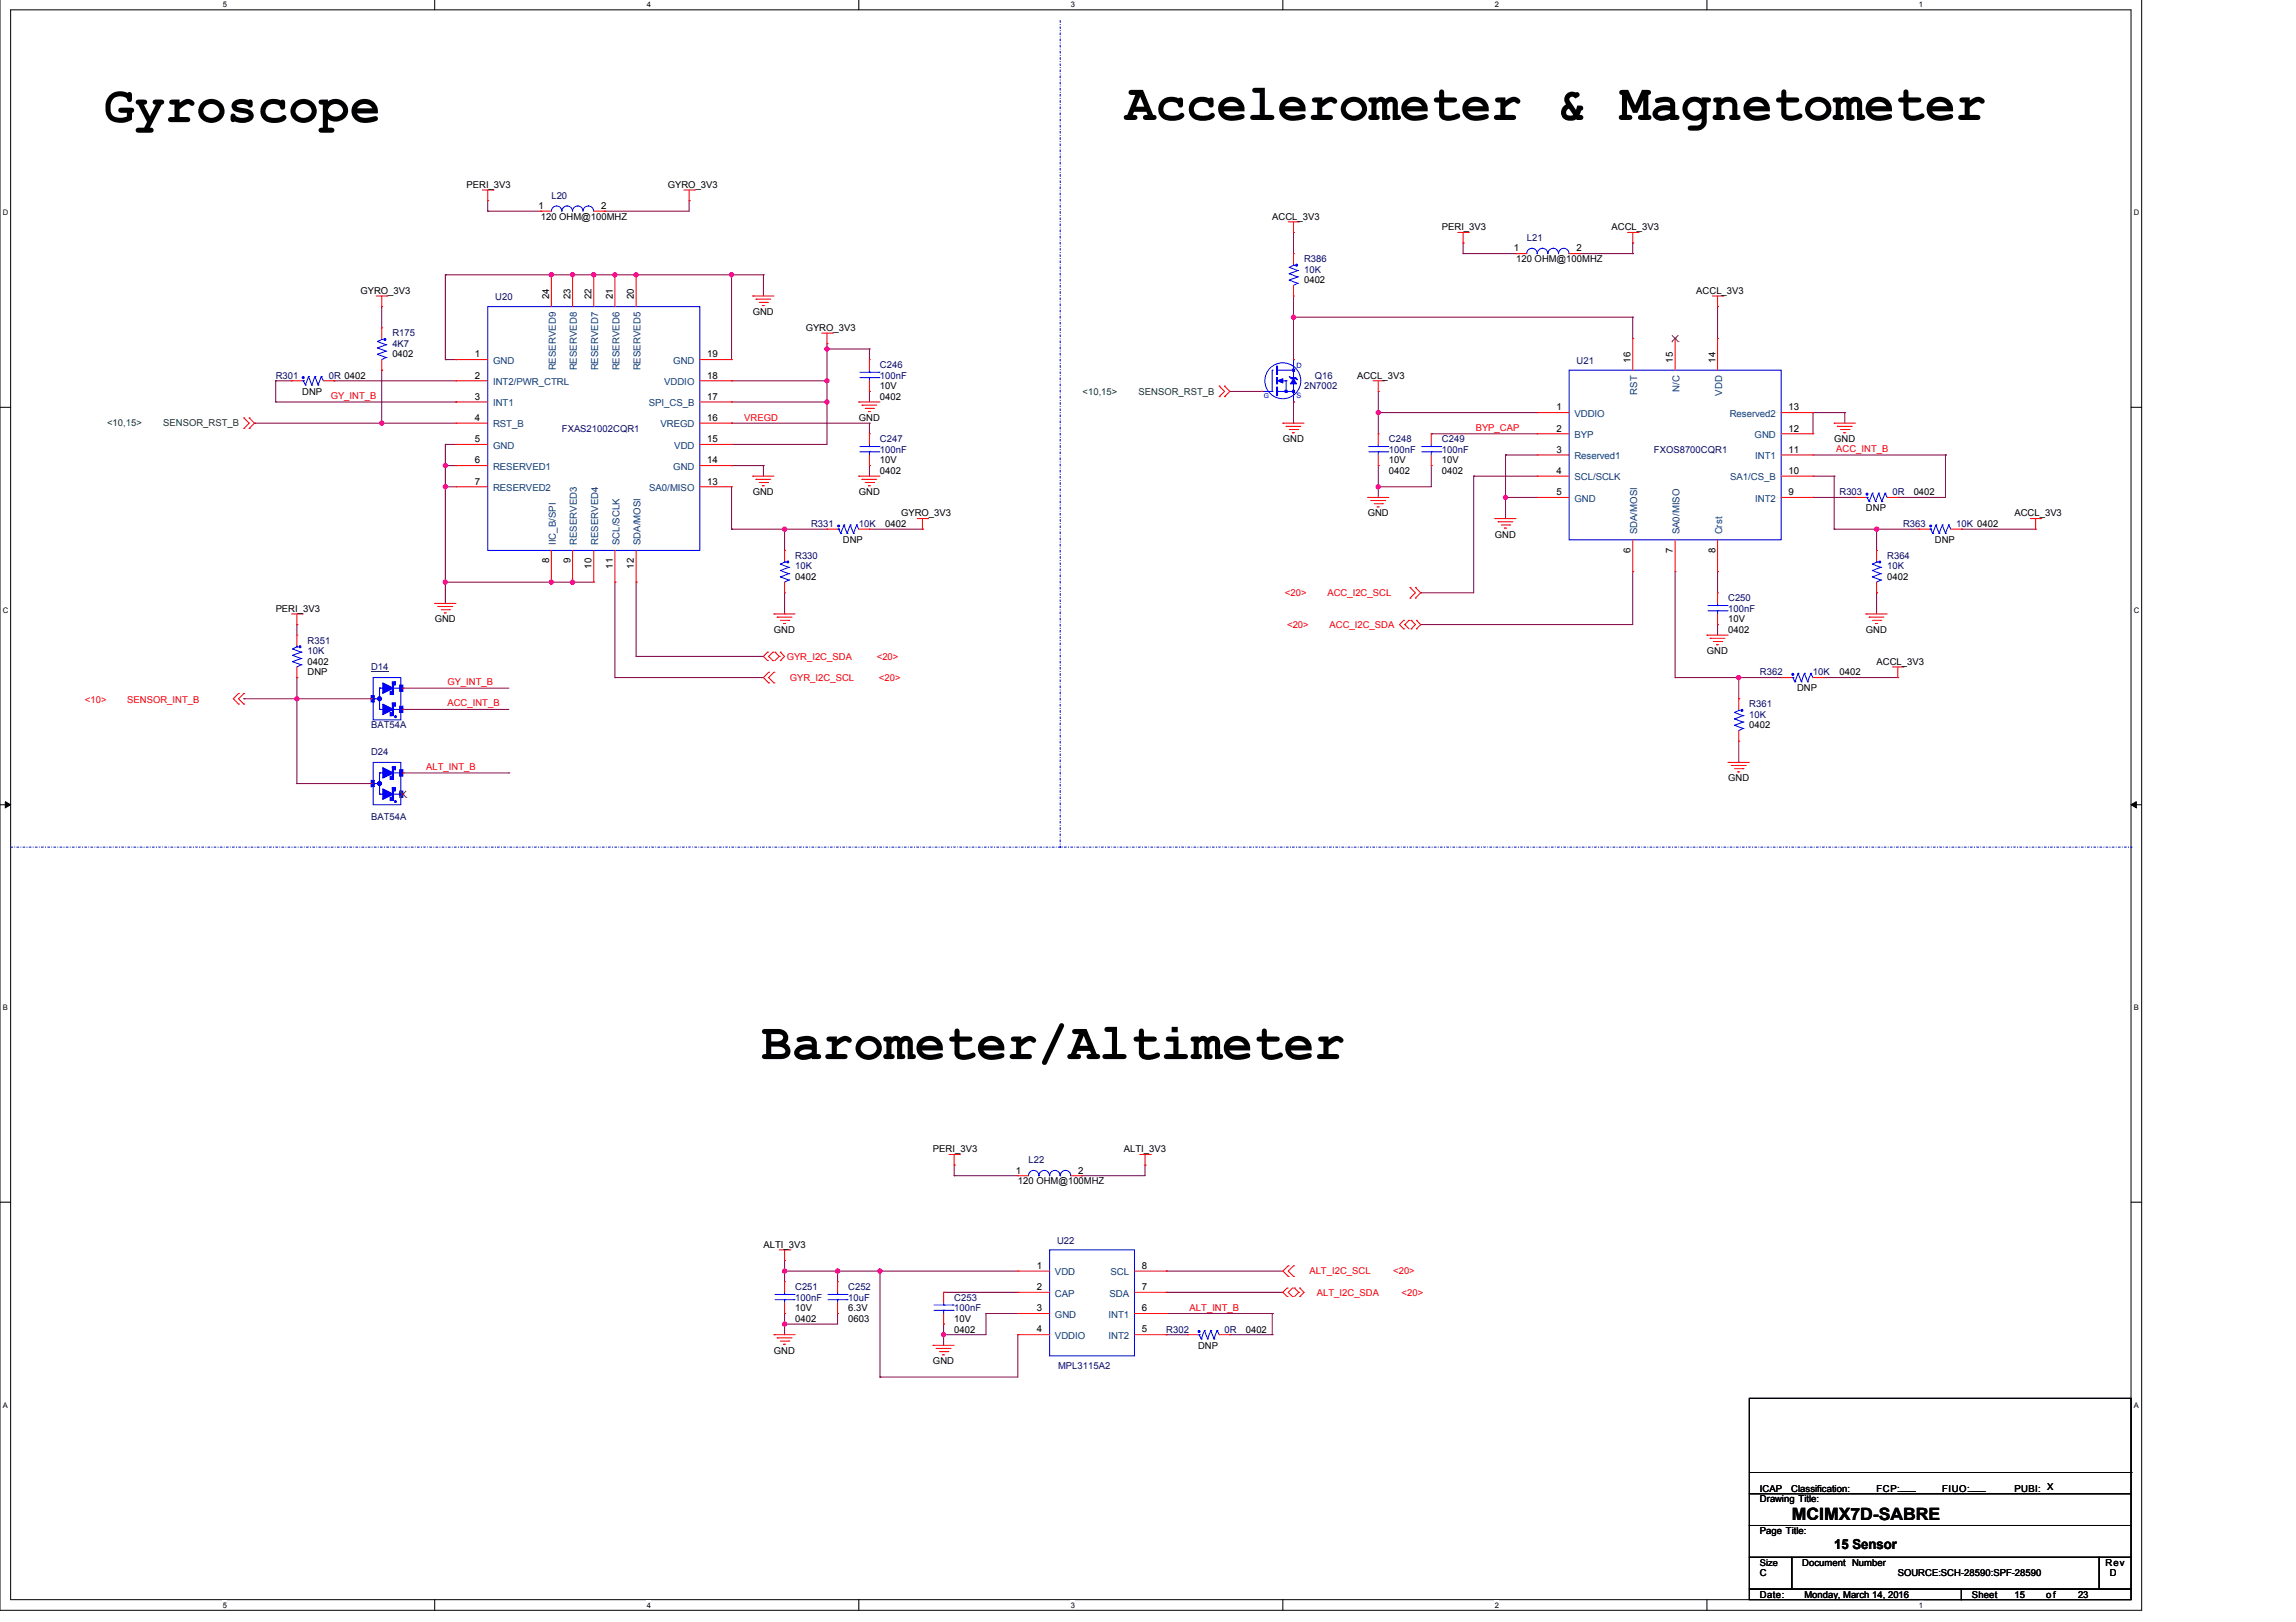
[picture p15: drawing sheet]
<svg xmlns="http://www.w3.org/2000/svg" width="297mm" height="210mm" viewBox="0 0 297 210" stroke-linecap="round" stroke-linejoin="round" font-family="sans-serif">
<defs><g id="words">
<g font-size="6.6">
<text x="13.4" y="15.8">Gyroscope</text>
<text x="145.5" y="15.5">Accelerometer &amp; Magnetometer</text>
<text x="98.5" y="137.1">Barometer/Altimeter</text>
</g>
<text font-size="2.2" x="231.8" y="196.7">MCIMX7D-SABRE</text>
<text font-size="1.8" x="237.3" y="200.4">15 Sensor</text>
<g font-size="1.2">
<text x="60.4" y="24.3">PERI_3V3</text>
<text x="69.7" y="27">1</text>
<text x="70" y="28.4">120 OHM@100MHZ</text>
<text x="77.8" y="27">2</text>
<text x="86.4" y="24.3">GYRO_3V3</text>
<text x="164.6" y="28.4">ACCL_3V3</text>
<text x="186.5" y="29.8">PERI_3V3</text>
<text x="208.5" y="29.8">ACCL_3V3</text>
<text x="195.9" y="32.5">1</text>
<text x="196.1" y="33.9">120 OHM@100MHZ</text>
<text x="204" y="32.5">2</text>
<text x="46.6" y="38">GYRO_3V3</text>
<text x="71" y="38.7" transform="rotate(-90 71 38.7)">24</text>
<text x="73.8" y="38.7" transform="rotate(-90 73.8 38.7)">23</text>
<text x="76.5" y="38.7" transform="rotate(-90 76.5 38.7)">22</text>
<text x="79.3" y="38.7" transform="rotate(-90 79.3 38.7)">21</text>
<text x="82" y="38.7" transform="rotate(-90 82 38.7)">20</text>
<text x="97.4" y="40.8">GND</text>
<text x="168.7" y="36.7">0402</text>
<text x="219.5" y="38">ACCL_3V3</text>
<text x="50.8" y="46.3">0402</text>
<text x="61.4" y="46.3">1</text>
<text x="91.5" y="46.3">19</text>
<text x="104.2" y="42.8">GYRO_3V3</text>
<text x="210.9" y="46.9" transform="rotate(-90 210.9 46.9)">16</text>
<text x="216.4" y="46.9" transform="rotate(-90 216.4 46.9)">15</text>
<text x="221.9" y="46.9" transform="rotate(-90 221.9 46.9)">14</text>
<text x="39.1" y="51.1">DNP</text>
<text x="61.4" y="49">2</text>
<text x="61.4" y="51.7">3</text>
<text x="91.5" y="51.7">17</text>
<text x="91.5" y="49">18</text>
<text x="113.8" y="51.8">0402</text>
<text x="113.8" y="50.4">10V</text>
<text x="175.6" y="49">ACCL_3V3</text>
<text x="201.3" y="53.1">1</text>
<text x="231.4" y="53.1">13</text>
<text x="61.4" y="54.5">4</text>
<text x="61.4" y="57.2">5</text>
<text x="61.4" y="60">6</text>
<text x="91.5" y="60">14</text>
<text x="91.5" y="57.2">15</text>
<text x="91.5" y="54.5">16</text>
<text x="111.1" y="54.5">GND</text>
<text x="113.8" y="60">10V</text>
<text x="166" y="57.2">GND</text>
<text x="179.7" y="60">10V</text>
<text x="186.5" y="60">10V</text>
<text x="201.3" y="55.9">2</text>
<text x="201.3" y="58.6">3</text>
<text x="231.4" y="58.6">11</text>
<text x="231.4" y="55.9">12</text>
<text x="237.3" y="57.2">GND</text>
<text x="61.4" y="62.7">7</text>
<text x="91.5" y="62.7">13</text>
<text x="97.4" y="64.1">GND</text>
<text x="111.1" y="64.1">GND</text>
<text x="113.8" y="61.4">0402</text>
<text x="179.7" y="61.4">0402</text>
<text x="186.5" y="61.4">0402</text>
<text x="201.3" y="61.3">4</text>
<text x="201.3" y="64.1">5</text>
<text x="231.4" y="64.1">9</text>
<text x="231.4" y="61.3">10</text>
<text x="247.6" y="64.1">0402</text>
<text x="109.1" y="70.3">DNP</text>
<text x="114.5" y="68.2">0402</text>
<text x="116.6" y="66.8">GYRO_3V3</text>
<text x="176.9" y="66.8">GND</text>
<text x="193.4" y="69.6">GND</text>
<text x="210.9" y="71.5" transform="rotate(-90 210.9 71.5)">6</text>
<text x="216.4" y="71.5" transform="rotate(-90 216.4 71.5)">7</text>
<text x="221.9" y="71.5" transform="rotate(-90 221.9 71.5)">8</text>
<text x="241.4" y="66.1">DNP</text>
<text x="250.3" y="70.3">DNP</text>
<text x="260.6" y="66.8">ACCL_3V3</text>
<text x="71" y="72.9" transform="rotate(-90 71 72.9)">8</text>
<text x="73.8" y="72.9" transform="rotate(-90 73.8 72.9)">9</text>
<text x="76.5" y="73.6" transform="rotate(-90 76.5 73.6)">10</text>
<text x="79.3" y="73.6" transform="rotate(-90 79.3 73.6)">11</text>
<text x="82" y="73.6" transform="rotate(-90 82 73.6)">12</text>
<text x="102.9" y="75.1">0402</text>
<text x="244.1" y="75.1">0402</text>
<text x="35.7" y="79.2">PERI_3V3</text>
<text x="56.2" y="80.6">GND</text>
<text x="100.1" y="81.9">GND</text>
<text x="223.6" y="81.9">0402</text>
<text x="223.6" y="80.6">10V</text>
<text x="241.4" y="81.9">GND</text>
<text x="39.8" y="87.4">DNP</text>
<text x="39.8" y="86">0402</text>
<text x="220.8" y="84.7">GND</text>
<text x="232.5" y="89.5">DNP</text>
<text x="238" y="87.4">0402</text>
<text x="242.8" y="86">ACCL_3V3</text>
<text x="226.3" y="94.3">0402</text>
<text x="223.6" y="101.1">GND</text>
<text x="120.7" y="149.1">PERI_3V3</text>
<text x="145.4" y="149.1">ALTI_3V3</text>
<text x="131.4" y="151.9">1</text>
<text x="131.7" y="153.3">120 OHM@100MHZ</text>
<text x="139.5" y="151.9">2</text>
<text x="98.8" y="161.5">ALTI_3V3</text>
<text x="134.1" y="164.2">1</text>
<text x="134.1" y="167">2</text>
<text x="147.7" y="167">7</text>
<text x="147.7" y="164.2">8</text>
<text x="102.9" y="171.1">0402</text>
<text x="102.9" y="169.7">10V</text>
<text x="109.7" y="171.1">0603</text>
<text x="109.7" y="169.7">6.3V</text>
<text x="123.4" y="172.4">0402</text>
<text x="123.4" y="171.1">10V</text>
<text x="134.1" y="169.7">3</text>
<text x="134.1" y="172.4">4</text>
<text x="147.7" y="172.4">5</text>
<text x="147.7" y="169.7">6</text>
<text x="161.2" y="172.4">0402</text>
<text x="100.1" y="175.2">GND</text>
<text x="120.7" y="176.6">GND</text>
<text x="155" y="174.5">DNP</text>
<text x="227.7" y="194.4">Drawing Title:</text>
<text x="227.7" y="193">ICAP</text>
<text x="231.7" y="193">Classification:</text>
<text x="242.8" y="193">FCP:___</text>
<text x="251.3" y="193">FIUO:___</text>
<text x="260.6" y="193">PUBI: X</text>
<text x="227.7" y="202.6">Size</text>
<text x="227.7" y="198.5">Page Title:</text>
<text x="227.7" y="204">C</text>
<text x="233.2" y="202.6">Document Number</text>
<text x="245.5" y="204">SOURCE:SCH-28590:SPF-28590</text>
<text x="272.4" y="202.6">Rev</text>
<text x="273" y="204">D</text>
<text x="227.7" y="206.7">Date:</text>
<text x="233.4" y="206.7">Monday, March 14, 2016</text>
<text x="255.1" y="206.7">Sheet</text>
<text x="260.6" y="206.7">15</text>
<text x="264.7" y="206.7">of</text>
<text x="268.8" y="206.7">23</text>
</g>
<g font-size="1.2" fill="#000080">
<text x="71.3" y="25.7">L20</text>
<text x="168.7" y="33.9">R386</text>
<text x="168.7" y="35.3">10K</text>
<text x="197.5" y="31.2">L21</text>
<text x="64.1" y="38.9">U20</text>
<text x="50.8" y="43.5">R175</text>
<text x="50.8" y="44.9">4K7</text>
<text x="113.8" y="47.6">C246</text>
<text x="204" y="47.1">U21</text>
<text x="35.7" y="49">R301</text>
<text x="42.5" y="49">0R 0402</text>
<text x="113.8" y="49">100nF</text>
<text x="168.7" y="50.4">2N7002</text>
<text x="170.1" y="49">Q16</text>
<text x="72.7" y="55.9">FXAS21002CQR1</text>
<text x="113.8" y="57.2">C247</text>
<text x="113.8" y="58.6">100nF</text>
<text x="179.7" y="57.2">C248</text>
<text x="179.7" y="58.6">100nF</text>
<text x="186.5" y="57.2">C249</text>
<text x="186.5" y="58.6">100nF</text>
<text x="214" y="58.6">FXOS8700CQR1</text>
<text x="238" y="64.1">R303</text>
<text x="244.8" y="64.1">0R</text>
<text x="104.9" y="68.2">R331</text>
<text x="111.1" y="68.2">10K</text>
<text x="246.2" y="68.2">R363</text>
<text x="253.1" y="68.2">10K 0402</text>
<text x="102.9" y="72.3">R330</text>
<text x="102.9" y="73.7">10K</text>
<text x="223.6" y="77.8">C250</text>
<text x="244.1" y="72.3">R364</text>
<text x="244.1" y="73.7">10K</text>
<text x="39.8" y="83.3">R351</text>
<text x="223.6" y="79.2">100nF</text>
<text x="39.8" y="84.7">10K</text>
<text x="48" y="86.7">D14</text>
<text x="227.7" y="87.4">R362</text>
<text x="234.5" y="87.4">10K</text>
<text x="48" y="94.3">BAT54A</text>
<text x="226.3" y="91.5">R361</text>
<text x="226.3" y="92.9">10K</text>
<text x="48" y="97.7">D24</text>
<text x="48" y="106.1">BAT54A</text>
<text x="133.1" y="150.5">L22</text>
<text x="136.8" y="160.9">U22</text>
<text x="102.9" y="167">C251</text>
<text x="109.7" y="167">C252</text>
<text x="102.9" y="168.3">100nF</text>
<text x="109.7" y="168.3">10uF</text>
<text x="123.4" y="168.3">C253</text>
<text x="123.4" y="169.7">100nF</text>
<text x="150.9" y="172.4">R302</text>
<text x="158.4" y="172.4">0R</text>
<text x="136.9" y="177.1">MPL3115A2</text>
</g>
<g font-size="1.2" fill="#004080">
<text x="63.8" y="47.1">GND</text>
<text x="71.9" y="47.9" transform="rotate(-90 71.9 47.9)">RESERVED9</text>
<text x="74.6" y="47.9" transform="rotate(-90 74.6 47.9)">RESERVED8</text>
<text x="77.4" y="47.9" transform="rotate(-90 77.4 47.9)">RESERVED7</text>
<text x="80.1" y="47.9" transform="rotate(-90 80.1 47.9)">RESERVED6</text>
<text x="82.9" y="47.9" transform="rotate(-90 82.9 47.9)">RESERVED5</text>
<text x="87.1" y="47.1">GND</text>
<text x="63.8" y="49.8">INT2/PWR_CTRL</text>
<text x="63.8" y="52.6">INT1</text>
<text x="83.9" y="52.6">SPI_CS_B</text>
<text x="85.9" y="49.8">VDDIO</text>
<text x="203.7" y="54">VDDIO</text>
<text x="211.8" y="51.1" transform="rotate(-90 211.8 51.1)">RST</text>
<text x="217.3" y="50.7" transform="rotate(-90 217.3 50.7)">N/C</text>
<text x="222.8" y="51.2" transform="rotate(-90 222.8 51.2)">VDD</text>
<text x="223.8" y="54">Reserved2</text>
<text x="63.8" y="55.3">RST_B</text>
<text x="63.8" y="58.1">GND</text>
<text x="85.4" y="55.3">VREGD</text>
<text x="87.2" y="58.1">VDD</text>
<text x="203.7" y="56.7">BYP</text>
<text x="203.7" y="59.4">Reserved1</text>
<text x="227" y="56.7">GND</text>
<text x="227.1" y="59.4">INT1</text>
<text x="63.8" y="60.8">RESERVED1</text>
<text x="63.8" y="63.6">RESERVED2</text>
<text x="84" y="63.6">SA0/MISO</text>
<text x="87.1" y="60.8">GND</text>
<text x="203.7" y="62.2">SCL/SCLK</text>
<text x="203.7" y="64.9">GND</text>
<text x="223.8" y="62.2">SA1/CS_B</text>
<text x="227.1" y="64.9">INT2</text>
<text x="71.9" y="70.5" transform="rotate(-90 71.9 70.5)">IIC_B/SPI</text>
<text x="74.6" y="70.5" transform="rotate(-90 74.6 70.5)">RESERVED3</text>
<text x="77.4" y="70.5" transform="rotate(-90 77.4 70.5)">RESERVED4</text>
<text x="80.1" y="70.5" transform="rotate(-90 80.1 70.5)">SCL/SCLK</text>
<text x="82.9" y="70.5" transform="rotate(-90 82.9 70.5)">SDA/MOSI</text>
<text x="211.8" y="69.2" transform="rotate(-90 211.8 69.2)">SDA/MOSI</text>
<text x="217.3" y="69.2" transform="rotate(-90 217.3 69.2)">SA0/MISO</text>
<text x="222.8" y="69.2" transform="rotate(-90 222.8 69.2)">Crst</text>
<text x="136.5" y="165.1">VDD</text>
<text x="136.5" y="167.8">CAP</text>
<text x="143.5" y="167.8">SDA</text>
<text x="143.7" y="165.1">SCL</text>
<text x="136.5" y="170.5">GND</text>
<text x="136.5" y="173.3">VDDIO</text>
<text x="143.4" y="173.3">INT2</text>
<text x="143.4" y="170.5">INT1</text>
</g>
<g font-size="1.2" fill="#f00">
<text x="42.8" y="51.6">GY_INT_B</text>
<text x="96.3" y="54.5">VREGD</text>
<text x="190.9" y="55.8">BYP_CAP</text>
<text x="237.6" y="58.5">ACC_INT_B</text>
<text x="166.2" y="77.1">&lt;20&gt;</text>
<text x="171.7" y="77.1">ACC_I2C_SCL</text>
<text x="166.5" y="81.2">&lt;20&gt;</text>
<text x="172" y="81.2">ACC_I2C_SDA</text>
<text x="57.9" y="88.7">GY_INT_B</text>
<text x="101.8" y="85.4">GYR_I2C_SDA</text>
<text x="102.2" y="88.1">GYR_I2C_SCL</text>
<text x="113.4" y="85.4">&lt;20&gt;</text>
<text x="113.7" y="88.1">&lt;20&gt;</text>
<text x="11" y="91">&lt;10&gt;</text>
<text x="16.5" y="91">SENSOR_INT_B</text>
<text x="57.9" y="91.4">ACC_INT_B</text>
<text x="55.1" y="99.6">ALT_INT_B</text>
<text x="169.4" y="164.9">ALT_I2C_SCL</text>
<text x="170.4" y="167.7">ALT_I2C_SDA</text>
<text x="180.2" y="164.9">&lt;20&gt;</text>
<text x="181.3" y="167.7">&lt;20&gt;</text>
<text x="153.9" y="169.6">ALT_INT_B</text>
</g>
<g font-size="1.2" fill="#008000">
<text x="140" y="51.1">&lt;10,15&gt;</text>
<text x="147.3" y="51.1">SENSOR_RST_B</text>
<text x="13.9" y="55.2">&lt;10,15&gt;</text>
<text x="21.1" y="55.2">SENSOR_RST_B</text>
</g>
<g font-size="1">
<text x="28.8" y=".9">5</text>
<text x="83.7" y=".9">4</text>
<text x="138.5" y=".9">3</text>
<text x="193.4" y=".9">2</text>
<text x="248.3" y=".9">1</text>
<text x=".3" y="27.9">D</text>
<text x="276" y="27.9">D</text>
<text x=".3" y="79.3">C</text>
<text x="276" y="79.3">C</text>
<text x=".3" y="130.8">B</text>
<text x="276" y="130.8">B</text>
<text x=".3" y="182.2">A</text>
<text x="276" y="182.2">A</text>
<text x="28.8" y="208">5</text>
<text x="83.7" y="208">4</text>
<text x="138.5" y="208">3</text>
<text x="193.4" y="208">2</text>
<text x="248.3" y="208">1</text>
</g>
<text font-size="1" fill="#00f" x="167.7" y="51.5">S</text>
<g font-size=".9" fill="#00f">
<text x="167.7" y="47.7">D</text>
<text x="163.5" y="51.6">G</text>
</g>
</g></defs>
<path d="M0 -.1v208.5h277.1v-208.5M1.4 1.3h274.3v205.7h-274.3z" fill="none" stroke="#000" stroke-width=".13"/>
<g fill="#fff">
<path d="M28.8 0h.5v1.1h-.5z"/>
<path d="M28.8 207.2h.5v1h-.5z"/>
</g>
<path d="M56.2 -.1v1.4M56.2 207v1.4" fill="none" stroke="#000" stroke-width=".13"/>
<g fill="#fff">
<path d="M83.7 0h.5v1.1h-.5z"/>
<path d="M83.7 207.2h.5v1h-.5z"/>
</g>
<path d="M111.1 -.1v1.4M111.1 207v1.4" fill="none" stroke="#000" stroke-width=".13"/>
<g fill="#fff">
<path d="M138.5 0h.6v1.1h-.6z"/>
<path d="M138.5 207.2h.6v1h-.6z"/>
</g>
<path d="M166 -.1v1.4M166 207v1.4" fill="none" stroke="#000" stroke-width=".13"/>
<g fill="#fff">
<path d="M193.4 0h.5v1.1h-.5z"/>
<path d="M193.4 207.2h.5v1h-.5z"/>
</g>
<path d="M220.8 -.1v1.4M220.8 207v1.4" fill="none" stroke="#000" stroke-width=".13"/>
<g fill="#fff">
<path d="M248.3 0h.5v1.1h-.5z"/>
<path d="M248.3 207.2h.5v1h-.5z"/>
<path d="M.3 27h.7v1.1h-.7z"/>
<path d="M276 27h.7v1.1h-.7z"/>
<path d="M.3 78.4h.7v1.1h-.7z"/>
<path d="M276 78.4h.7v1.1h-.7z"/>
</g>
<path d="M0 52.7h1.4M275.7 52.7h1.4" fill="none" stroke="#000" stroke-width=".13"/>
<g fill="#fff">
<path d="M.3 129.9h.7v1.1h-.7z"/>
<path d="M276 129.9h.7v1.1h-.7z"/>
</g>
<path d="M0 104.1h1.4M275.7 104.1h1.4" fill="none" stroke="#000" stroke-width=".13"/>
<path d="M.7 103.7l.7 .4-.7 .4zM275.7 104.1l.7-.4v.8z" fill="#000" stroke="#000" stroke-width=".13"/>
<g fill="#fff">
<path d="M.3 181.3h.7v1.1h-.7z"/>
<path d="M276 181.3h.7v1.1h-.7z"/>
</g>
<path d="M0 155.6h1.4M275.7 155.6h1.4M226.3 193.3h49.4v4.1h-49.4zM226.3 197.4h49.4v4.1h-49.4zM226.3 181h49.4v12.3h-49.4zM226.3 190.6h49.4M275.7 190.6h.1M226.3 201.5h5.5v4.1h-5.5zM226.3 205.6h27.4v1.4h-27.4zM231.8 201.5h39.8v4.1h-39.8zM253.7 205.6h22v1.4h-22zM271.6 201.5h4.1v4.1h-4.1z" fill="none" stroke="#000" stroke-width=".13"/>
<path d="M137.2 2.6v107M1.4 109.6h274.3M137.2 109.6h.1M275.7 109.6h.1" fill="none" stroke="#00f" stroke-width=".13" stroke-dasharray=".3 .3 0 .3"/>
<g fill="none" stroke="#800040" stroke-width=".13">
<path d="M49.4 39.7h.1M49.4 39.7v2.7M57.6 35.6h.1M57.6 35.6h41.2M57.6 35.6v10.9M63.1 26h.1M63.1 27.3h.1M63.1 26v1.3M63.1 27.3h6.9M71.3 35.6h.1M74.1 35.6h.1M76.8 35.6h.1"/>
<path d="M78.2 27.3h.1M79.6 35.6h.1M82.3 35.6h.1M89.2 26h.1M89.2 26v1.3h-11M94.6 35.6h.1M94.6 35.6v10.9M98.8 35.6h.1M98.8 35.6v2.7M167.3 30.1h.1M167.3 30.1v2.7M167.3 38.3v8.2"/>
<path d="M189.3 32.8h.1M189.3 31.4h.1M189.3 32.8h6.8M189.3 31.4v1.4M204.4 32.8h6.8M211.2 31.4h.1M211.2 32.8h.1M211.2 31.4v1.4M222.2 39.7h.1M222.2 39.7v4.1M32.9 54.8h.1M32.9 54.8h26.1"/>
<path d="M35.7 49.3h.1M35.7 52h.1M35.7 49.3h2M35.7 52h23.3M35.7 49.3v2.7M43.2 49.3h.1M43.2 49.3h15.8M49.4 47.9h.1M49.4 54.8h.1M49.4 47.9v6.9M57.6 46.5h.1M57.6 57.5h.1"/>
<path d="M57.6 57.5v20.6M57.6 57.5h1.4M57.6 46.5h1.4M59 52h.1M94.6 49.3h.1M94.6 57.5h.1M94.6 54.8h.1M94.6 52h.1M94.6 54.8h17.9M94.6 49.3h12.4M94.6 52h12.4M107 45.2h.1"/>
<path d="M107 49.3h.1M107 52h.1M107 44.5h.1M107 44.5v13h-12.4M107 45.2h5.5M112.5 54.8h.1M112.5 50.7h.1M112.5 45.2h.1M112.5 45.2v1.3M112.5 50.7v1.3M112.5 54.8v1.3M159.1 50.7h4.1"/>
<path d="M163.2 50.7h.1M167.3 41h.1M167.3 54.8h.1M167.3 52v2.8M167.3 41h43.9M178.3 53.4h.1M178.3 50.7h.1M178.3 50.7v5.4M178.3 53.4h20.6M185.2 56.1h.1M185.2 56.1h13.7M194.8 58.9h.1"/>
<path d="M194.8 58.9h4.1M194.8 58.9v8.2M211.2 41h.1M211.2 43.8h.1M211.2 41v2.8M234.5 53.4h.1M234.5 53.4h4.2M234.5 58.9h17.2M234.5 53.4v2.7M238.7 53.4h.1M238.7 53.4v1.4M251.7 58.9h.1"/>
<path d="M251.7 58.9v5.5h-6.2M57.6 60.3h.1M57.6 63h.1M57.6 75.3h.1M57.6 63h1.4M57.6 60.3h1.4M57.6 75.3h19.2M71.3 75.3h.1M74.1 75.3h.1M79.6 75.3h.1M79.6 75.3v12.4M82.3 75.3h.1"/>
<path d="M82.3 75.3v9.6M94.6 60.3h.1M94.6 68.5h.1M94.6 63v5.5M94.6 60.3h4.2M94.6 68.5h12.4M98.8 60.3h.1M98.8 60.3v1.3M101.5 68.5h.1M101.5 71.2h.1M101.5 79.5h.1M101.5 68.5v2.7"/>
<path d="M101.5 76.7v2.8M112.5 60.3h.1M112.5 60.3v1.3M112.5 68.5h6.8M119.3 68.5h.1M178.3 60.3h.1M178.3 63h.1M178.3 60.3v4.1M183.8 76.7h.1M185.2 60.3h.1M185.2 60.3v2.7h-6.9M190.7 61.6h.1"/>
<path d="M190.7 61.6h8.2M190.7 61.6v15.1h-6.9M194.8 64.4h.1M194.8 64.4h4.1M211.2 74h.1M211.2 74v6.8h-27.4M216.7 74v13.7M222.2 74h.1M222.2 74v2.7M234.5 64.4h.1M234.5 64.4h5.5M234.5 61.6h2.8"/>
<path d="M237.3 61.6h.1M237.3 68.5h.1M237.3 68.5h11M237.3 61.6v6.9M242.8 68.5h.1M242.8 76.7h.1M242.8 68.5v2.7M242.8 76.7v2.8M245.5 64.4h.1M253.7 68.5h.1M253.7 68.5h9.7M31.5 90.4h.1"/>
<path d="M31.5 90.4h16.5M38.4 87.7h.1M38.4 90.4h.1M38.4 80.8h.1M38.4 80.8v1.4M38.4 87.7v13.7M52.1 89.1h.1M52.1 91.8h.1M52.1 89.1h13.7M52.1 91.8h13.7M79.6 87.7h.1M79.6 87.7h19.2"/>
<path d="M82.3 84.9h.1M82.3 84.9h16.5M183.8 80.8h.1M216.7 87.7h.1M216.7 87.7h13.7M222.2 80.8h.1M222.2 80.8v1.4M224.9 87.7h.1M224.9 90.4h.1M224.9 98.7h.1M224.9 87.7v2.7M224.9 95.9v2.8"/>
<path d="M235.9 87.7h9.6M245.5 87.7h.1M38.4 101.4h.1M38.4 101.4h9.6M48 101.4h.1M52.1 100h13.7M65.8 100h.1M123.4 152.1h.1M123.4 150.8h.1M123.4 152.1h8.3M123.4 150.8v1.3M139.9 152.1h.1"/>
<path d="M148.1 150.8h.1M148.1 150.8v1.3h-8.2M101.5 164.5h.1M101.5 163.1h.1M101.5 170h.1M101.5 171.3h.1M101.5 164.5h30.2M101.5 163.1v2.8M101.5 170v2.7M108.4 164.5h.1M108.4 170h.1M108.4 164.5v1.4"/>
<path d="M108.4 170v1.3h-6.9M113.8 178.2h.1M113.8 164.5h.1M113.8 164.5v13.7M122.1 167.2h.1M122.1 171.3h.1M122.1 172.7h.1M122.1 167.2h9.6M122.1 171.3v2.8M127.6 170h.1M127.6 170h4.1M127.6 170v2.7h-5.5"/>
<path d="M131.7 172.7h.1M131.7 172.7v5.5h-17.9M150.9 172.7h.1M150.9 164.5h.1M150.9 167.2h.1M150.9 164.5h15.1M150.9 167.2h15.1M150.9 170h13.7M150.9 172.7h2.7M159.1 172.7h5.5M164.6 170h.1M164.6 172.7h.1"/>
<path d="M164.6 170v2.7"/>
</g>
<g fill="#f0f" stroke="#f0f" stroke-width=".13">
<circle cx="74.1" cy="35.6" r=".27"/>
<circle cx="76.8" cy="35.6" r=".27"/>
<circle cx="79.5" cy="35.6" r=".27"/>
<circle cx="71.3" cy="35.6" r=".27"/>
<circle cx="82.3" cy="35.6" r=".27"/>
<circle cx="94.6" cy="35.6" r=".27"/>
<circle cx="107" cy="49.3" r=".27"/>
<circle cx="107" cy="45.2" r=".27"/>
<circle cx="57.6" cy="60.2" r=".27"/>
<circle cx="57.6" cy="63" r=".27"/>
<circle cx="71.3" cy="75.3" r=".27"/>
<circle cx="57.6" cy="75.3" r=".27"/>
<circle cx="74.1" cy="75.3" r=".27"/>
<circle cx="107" cy="52" r=".27"/>
<circle cx="49.4" cy="54.8" r=".27"/>
<circle cx="178.3" cy="53.4" r=".27"/>
<circle cx="178.3" cy="63" r=".27"/>
<circle cx="194.8" cy="64.4" r=".27"/>
<circle cx="108.4" cy="164.5" r=".27"/>
<circle cx="101.5" cy="164.5" r=".27"/>
<circle cx="101.5" cy="171.3" r=".27"/>
<circle cx="113.8" cy="164.5" r=".27"/>
<circle cx="122.1" cy="172.7" r=".27"/>
<circle cx="101.5" cy="68.5" r=".27"/>
<circle cx="38.4" cy="90.4" r=".27"/>
<circle cx="224.9" cy="87.7" r=".27"/>
<circle cx="242.8" cy="68.5" r=".27"/>
<circle cx="167.3" cy="41" r=".27"/>
</g>
<g fill="none" stroke="#f00" stroke-width=".13">
<path d="M48.7 38.3h1.4M49.4 39.7h.1M49.4 38.3v1.4M50.1 38.3h.1M62.4 24.6h1.4M63.1 26h.1M63.1 24.6v1.4M63.8 24.6h.1M70 27.3h.1M70 27.3h1.3M71.3 35.6h.1M71.3 35.6v4.1"/>
<path d="M74.1 35.6h.1M74.1 35.6v4.1M76.8 35.6h.1M76.8 27.3h1.4M76.8 35.6v4.1M78.2 27.3h.1M79.6 35.6h.1M79.6 35.6v4.1M82.3 35.6h.1M82.3 35.6v4.1M88.5 24.6h1.3M89.2 26h.1"/>
<path d="M89.2 24.6v1.4M89.8 24.6h.1M97.4 38.3h.1M97.4 38.3h2.7M97.8 38.7h.1M97.8 38.7h1.9M98.2 39.1h1.1M98.6 39.5h.1M98.6 39.5h.3M99.3 39.1h.1M166.7 28.7h1.3M167.3 30.1h.1"/>
<path d="M167.3 32.8h.1M167.3 38.3h.1M167.3 28.7v1.4M167.3 32.8v1.4M167.3 36.9v1.4M168 28.7h.1M188.6 30.1h1.4M189.3 31.4h.1M189.3 30.1v1.3M190 30.1h.1M196.1 32.8h.1M196.1 32.8h1.4"/>
<path d="M203 32.8h1.4M204.4 32.8h.1M210.5 30.1h1.4M211.2 31.4h.1M211.2 30.1v1.3M211.9 30.1h.1M221.5 38.3h1.4M222.2 39.7h.1M222.2 38.3v1.4M222.9 38.3h.1M31.5 55.4h.1M31.5 54.1h.1"/>
<path d="M31.5 54.1l.7 .7-.7 .6M32.2 54.1h.1M32.2 55.4h.1M32.2 54.1l.7 .7-.7 .6M37.7 49.3h.1M37.7 49.3h1.4M41.8 49.3h1.4M43.2 49.3h.1M49.4 42.4h.1M49.4 47.9h.1M49.4 42.4v1.4M49.4 46.5v1.4"/>
<path d="M59 46.5h.1M59 49.3h.1M59 52h.1M59 54.8h.1M59 57.5h.1M59 52h4.1M59 49.3h4.1M59 54.8h4.1M59 46.5h4.1M59 57.5h4.1M90.5 52h4.1M90.5 49.3h4.1"/>
<path d="M90.5 54.8h4.1M90.5 46.5h4.1M90.5 57.5h4.1M94.6 57.5h.1M94.6 54.8h.1M94.6 52h.1M94.6 49.3h.1M94.6 46.5h.1M106.3 43.1h1.4M107 44.5h.1M107 43.1v1.4M107.7 43.1h.1"/>
<path d="M111.1 52h.1M111.1 52h2.7M111.5 52.4h.1M111.5 52.4h1.9M111.9 52.8h1.1M112.3 53.3h.1M112.3 53.3h.3M112.5 56.1h.1M112.5 46.5h.1M112.5 50.7h.1M112.5 46.5v1.4M112.5 49.3v1.4"/>
<path d="M112.5 56.1v1.4M112.5 58.9v1.4M113 52.8h.1M157.7 51.3h.1M157.7 50h.1M157.7 50l.7 .7-.7 .6M158.4 50h.1M158.4 51.3h.1M158.4 50l.7 .7-.7 .6M163.2 50.7h.1M166 54.8h.1M166 54.8h2.7"/>
<path d="M166.4 55.2h.1M166.4 55.2h1.9M166.8 55.6h1.1M167.2 56h.1M167.2 56h.3M167.3 52h.1M167.3 46.5h.1M167.9 55.6h.1M177.6 49.3h1.4M178.3 50.7h.1M178.3 56.1h.1M178.3 49.3v1.4"/>
<path d="M178.3 56.1v1.4M178.3 58.9v1.4M179 49.3h.1M185.2 56.1h.1M185.2 56.1v1.4M185.2 58.9v1.4M198.9 53.4h.1M198.9 56.1h.1M198.9 58.9h.1M198.9 53.4h4.1M198.9 56.1h4.1M198.9 58.9h4.1"/>
<path d="M211.2 43.8h.1M211.2 43.8v4.1M216.7 43.8h.1M216.7 43.8v4.1M222.2 43.8h.1M222.2 43.8v4.1M230.4 53.4h4.1M230.4 56.1h4.1M230.4 58.9h4.1M234.5 58.9h.1M234.5 56.1h.1M234.5 53.4h.1"/>
<path d="M237.3 54.8h.1M237.3 54.8h2.7M237.7 55.2h.1M237.7 55.2h1.9M238.1 55.6h1.1M238.5 56h.1M238.5 56h.3M239.2 55.6h.1M37.7 79.5h1.4M38.4 79.5v1.3M39.1 79.5h.1M56.2 78.1h.1"/>
<path d="M56.2 78.1h2.8M56.7 78.5h.1M56.7 78.5h1.9M57.1 78.9h1.1M57.5 79.3h.1M57.5 79.3h.3M58.2 78.9h.1M59 60.3h.1M59 63h.1M59 60.3h4.1M59 63h4.1M71.3 75.3h.1"/>
<path d="M71.3 71.2v4.1M74.1 75.3h.1M74.1 71.2v4.1M76.8 75.3h.1M76.8 71.2v4.1M79.6 75.3h.1M79.6 71.2v4.1M82.3 75.3h.1M82.3 71.2v4.1M90.5 60.3h4.1M90.5 63h4.1M94.6 63h.1"/>
<path d="M94.6 60.3h.1M97.4 61.6h.1M97.4 61.6h2.7M97.8 62h.1M97.8 62h1.9M98.2 62.4h1.1M98.6 62.9h.1M98.6 62.9h.3M99.3 62.4h.1M100.1 79.5h.1M100.1 79.5h2.8M100.5 79.9h.1"/>
<path d="M100.5 79.9h2M101.5 71.2h.1M101.5 76.7h.1M101.5 71.2v1.4M101.5 75.3v1.4M107 68.5h.1M107 68.5h1.4M111.1 61.6h.1M111.1 61.6h2.7M111.1 68.5h1.4M111.5 62h.1M111.5 62h1.9"/>
<path d="M111.9 62.4h1.1M112.3 62.9h.1M112.3 62.9h.3M112.5 68.5h.1M112.5 60.3h.1M113 62.4h.1M118.6 67.1h1.4M119.3 68.5h.1M119.3 67.1v1.4M120 67.1h.1M176.9 64.4h.1M176.9 64.4h2.8"/>
<path d="M177.4 64.8h.1M177.4 64.8h1.9M177.8 65.2h1.1M178.2 65.6h.1M178.2 65.6h.2M178.3 60.3h.1M178.9 65.2h.1M182.4 77.4h.1M182.4 76h.1M182.4 76l.7 .7-.7 .7M183.1 76h.1M183.1 77.4h.1"/>
<path d="M183.1 76l.7 .7-.7 .7M185.2 60.3h.1M193.4 67.1h.1M193.4 67.1h2.7M193.8 67.5h.1M193.8 67.5h1.9M194.2 67.9h1.1M194.6 68.3h.1M194.6 68.3h.3M195.3 67.9h.1M198.9 61.6h.1M198.9 64.4h.1"/>
<path d="M198.9 61.6h4.1M198.9 64.4h4.1M211.2 74h.1M211.2 69.9v4.1M216.7 74h.1M216.7 69.9v4.1M222.2 76.7h.1M222.2 74h.1M222.2 69.9v4.1M222.2 76.7v1.4M222.2 79.5v1.3M230.4 61.6h4.1"/>
<path d="M230.4 64.4h4.1M234.5 64.4h.1M234.5 61.6h.1M240 64.4h.1M240 64.4h1.4M241.4 79.5h.1M241.4 79.5h2.7M241.8 79.9h.1M241.8 79.9h1.9M242.8 71.2h.1M242.8 76.7h.1M242.8 71.2v1.4"/>
<path d="M242.8 75.3v1.4M244.1 64.4h1.4M245.5 64.4h.1M248.3 68.5h.1M248.3 68.5h1.3M252.4 68.5h1.3M253.7 68.5h.1M262.7 67.1h1.3M263.4 68.5h.1M263.4 67.1v1.4M264 67.1h.1M30.9 89.7h.1"/>
<path d="M30.9 91.1h.1M30.9 89.7l-.7 .7 .7 .7M31.5 89.7h.1M31.5 91.1h.1M31.5 89.7l-.6 .7 .6 .7M38.4 80.8h.1M38.4 82.2h.1M38.4 87.7h.1M38.4 82.2v1.4M38.4 86.3v1.4M48 90.4h.1M52.1 91.8h.1"/>
<path d="M52.1 89.1h.1M99.3 84.4h.1M99.3 85.5h.1M99.3 84.4l-.5 .5 .5 .6M99.4 87h.1M99.4 88.4h.1M99.4 87l-.6 .7 .6 .7M100 84.4h.1M100 85.5h.1M100 84.4l-.6 .5 .6 .6M100.1 88.4h.1M100.1 87h.1"/>
<path d="M100.1 87l-.7 .7 .7 .7M100.3 84.4h.1M100.3 84.4l.5 .5M100.8 84.9h.1M100.8 84.9l-.5 .6M101 85.5h.1M101 84.4h.1M101 80.3h1.1M101 84.4l.5 .5-.5 .6M101.4 80.7h.1M101.4 80.7h.2M102.1 80.3h.1"/>
<path d="M181.6 81.4h.1M181.6 80.3h.1M181.6 80.3l-.5 .5 .5 .6M181.7 80.8h.1M181.7 80.8l.6 .6M182.3 80.3h.1M182.3 80.3l-.6 .5M182.6 80.3h.1M182.6 81.4h.1M182.6 80.3l.5 .5-.5 .6M183.3 80.3h.1M183.3 81.4h.1"/>
<path d="M183.3 80.3l.5 .5-.5 .6M220.8 82.2h.1M220.8 82.2h2.8M221.2 82.6h.1M221.2 82.6h2M221.7 83h1M222.1 83.4h.1M222.1 83.4h.2M222.2 80.8h.1M222.7 83h.1M223.6 98.7h.1M223.6 98.7h2.7"/>
<path d="M224 99.1h.1M224 99.1h1.9M224.4 99.5h1.1M224.8 99.9h.1M224.8 99.9h.3M224.9 90.4h.1M224.9 95.9h.1M224.9 90.4v1.4M224.9 94.5v1.4M225.5 99.5h.1M230.4 87.7h.1M230.4 87.7h1.4"/>
<path d="M234.5 87.7h1.4M235.9 87.7h.1M242.2 80.3h1.1M242.6 80.7h.1M242.6 80.7h.3M243.3 80.3h.1M244.8 86.3h1.4M245.5 87.7h.1M245.5 86.3v1.4M246.2 86.3h.1M48 101.4h.1M52.1 102.8h.1"/>
<path d="M52.1 100h.1M122.8 149.4h1.3M123.4 150.8h.1M123.4 149.4v1.4M124.1 149.4h.1M131.7 152.1h.1M131.7 152.1h1.4M138.5 152.1h1.4M139.9 152.1h.1M147.4 149.4h1.4M148.1 150.8h.1M148.1 149.4v1.4"/>
<path d="M148.8 149.4h.1M100.1 172.7h.1M100.1 172.7h2.8M100.5 173.1h.1M100.5 173.1h2M100.8 161.7h1.4M101 173.5h1.1M101.4 174h.1M101.4 174h.2M101.5 163.1h.1M101.5 165.9h.1M101.5 170h.1"/>
<path d="M101.5 161.7v1.4M101.5 165.9v1.3M101.5 168.6v1.4M102.1 173.5h.1M102.2 161.7h.1M108.4 165.9h.1M108.4 170h.1M108.4 165.9v1.3M108.4 168.6v1.4M120.7 174.1h.1M120.7 174.1h2.7M121.1 174.5h.1"/>
<path d="M121.1 174.5h1.9M121.5 174.9h1.1M121.9 175.3h.1M121.9 175.3h.3M122.1 167.2h.1M122.1 171.3h.1M122.1 167.2v1.4M122.1 170v1.3M122.6 174.9h.1M131.7 164.5h.1M131.7 167.2h.1M131.7 170h.1"/>
<path d="M131.7 172.7h.1M131.7 172.7h4.1M131.7 164.5h4.1M131.7 167.2h4.1M131.7 170h4.1M146.8 172.7h4.1M146.8 164.5h4.1M146.8 167.2h4.1M146.8 170h4.1M150.9 172.7h.1M150.9 170h.1M150.9 167.2h.1"/>
<path d="M150.9 164.5h.1M153.6 172.7h.1M153.6 172.7h1.4M157.7 172.7h1.4M159.1 172.7h.1M166.5 166.7h.1M166.5 167.8h.1M166.5 166.7l-.5 .5 .5 .6M166.7 163.8h.1M166.7 165.2h.1M166.7 163.8l-.7 .7 .7 .7M167.2 166.7h.1"/>
<path d="M167.2 167.8h.1M167.2 166.7l-.5 .5 .5 .6M167.3 165.2h.1M167.3 163.8h.1M167.3 163.8l-.6 .7 .6 .7M167.5 166.7h.1M167.5 166.7l.5 .5M168 167.2h.1M168 167.2l-.5 .6M168.2 167.8h.1M168.2 166.7h.1M168.2 166.7l.5 .5-.5 .6"/>
</g>
<g fill="none" stroke="#00f" stroke-width=".13">
<path d="M63.1 39.7h27.4v31.5h-27.4zM71.3 27.3a.68 .68 0 0 1 .7-.6 .68 .68 0 0 1 .7 .6M72.7 27.3a.68 .68 0 0 1 .7-.6 .68 .68 0 0 1 .7 .6 .7 .7 0 0 1 .7-.6 .68 .68 0 0 1 .6 .6 .7 .7 0 0 1 .7-.6 .68 .68 0 0 1 .7 .6M166.8 36.3h.1M166.8 35.4h.1M166.8 34.6h.1M166.8 36.3l1.1 .4M166.8 35.4l1.1 .4M166.8 34.6l1.1 .4M167.3 34.3h.1M167.3 34.2v.1M167.3 34.3l-.5 .3"/>
<path d="M167.9 36.7h.1M167.9 35.8h.1M167.9 35h.1M167.9 36.7l-.6 .2M167.9 35.8l-1.1 .5M167.9 35l-1.1 .4M197.5 32.8a.68 .68 0 0 1 .7-.7 .68 .68 0 0 1 .7 .7 .68 .68 0 0 1 .7-.7 .68 .68 0 0 1 .6 .7M200.3 32.8a.68 .68 0 0 1 .7-.7h-.1a.68 .68 0 0 1 .7 .7 .68 .68 0 0 1 .7-.7 .68 .68 0 0 1 .7 .7M39.1 49.3h.1M39.2 49.3h.1M39.2 49.3l.3 .5M39.5 49.8h.1"/>
<path d="M39.9 48.7h.1M39.9 48.7l.4 1.1M39.9 48.7l-.4 1.1M40.3 49.8h.1M40.7 48.7h.1M40.7 48.7l.4 1.1M40.7 48.7l-.4 1.1M41.1 49.8h.1M41.6 48.7h.1M41.6 48.7l.2 .6M41.6 48.7l-.5 1.1M48.8 45.9h.1"/>
<path d="M48.8 45h.1M48.8 44.2h.1M48.8 45.9l1.1 .4M48.8 45l1.1 .4M48.8 44.2l1.1 .4M49.4 43.9h.1M49.4 43.8v.1M49.4 43.9l-.6 .3M49.9 46.3h.1M49.9 45.4h.1M49.9 44.6h.1M49.9 46.3l-.5 .2"/>
<path d="M49.9 45.4l-1.1 .5M49.9 44.6l-1.1 .4M111.2 58.5h2.5M111.2 57.8h2.5M111.2 48.9h2.5M111.2 48.2h2.5M112.5 57.8h.1M112.5 58.5h.1M112.5 48.2h.1M112.5 48.9h.1M112.5 47.9v.3M112.5 48.9v.4"/>
<path d="M112.5 57.5v.3M112.5 58.5v.4M113.7 58.5h.1M113.7 57.8h.1M113.7 48.9h.1M113.7 48.2h.1M163.2 50.7h1.4M164.6 50.7h.1M164.6 47.9h.1M164.6 47.9v2.8M165.3 50.7h1.9M165.3 47.9h1.9"/>
<path d="M166 49.3h.4M166.4 49.3h.1M166.4 49.3v1.2M167.2 47.9h.1M167.2 50.7h.1M167.3 48h.1M167.3 50.5h.1M167.3 46.5h.1M167.3 52h.1M167.3 46.5v1.3M167.3 48v.9M167.3 49.7v.8"/>
<path d="M167.3 50.8v1.2M177.1 58.5h2.4M177.1 57.8h2.4M178.3 57.8h.1M178.3 58.5h.1M178.3 57.5v.3M178.3 58.5v.4M179.5 58.5h.1M179.5 57.8h.1M183.9 58.5h2.5M183.9 57.8h2.5M185.2 57.8h.1"/>
<path d="M185.2 58.5h.1M185.2 57.5v.3M185.2 58.5v.4M186.4 58.5h.1M186.4 57.8h.1M203 47.9h27.4v22h-27.4zM101 74.7h.1M101 73.8h.1M101 73h.1M101 74.7l1.1 .4M101 73.8l1.1 .4M101 73l1.1 .4"/>
<path d="M101.5 72.7h.1M101.5 72.6v.1M101.5 72.7l-.5 .3M102.1 75.1h.1M102.1 74.2h.1M102.1 73.4h.1M102.1 75.1l-.6 .2M102.1 74.2l-1.1 .5M102.1 73.4l-1.1 .4M108.4 68.5h.1M108.5 68.5h.1M108.5 68.5l.3 .5"/>
<path d="M108.8 69h.1M109.2 67.9h.1M109.2 67.9l.4 1.1M109.2 67.9l-.4 1.1M109.6 69h.1M110 67.9h.1M110 67.9l.4 1.1M110 67.9l-.4 1.1M110.4 69h.1M110.8 67.9h.1M110.8 67.9l.3 .6M110.8 67.9l-.4 1.1"/>
<path d="M221 79h2.4M221 78.4h2.4M222.2 78.4h.1M222.2 79h.1M222.2 78.1v.3M222.2 79v.5M223.4 79h.1M223.4 78.4h.1M241.4 64.4h.1M241.5 64.4h.1M241.5 64.4l.3 .5M241.8 64.9h.1"/>
<path d="M242.2 74.7h.1M242.2 73.8h.1M242.2 73h.1M242.2 63.8h.1M242.2 74.7l1.1 .4M242.2 73.8l1.1 .4M242.2 73l1.1 .4M242.2 63.8l.4 1.1M242.2 63.8l-.4 1.1M242.6 64.9h.1M242.8 72.7h.1M242.8 72.6v.1"/>
<path d="M242.8 72.7l-.6 .3M243.1 63.8h.1M243.1 63.8l.4 1.1M243.1 63.8l-.5 1.1M243.3 75.1h.1M243.3 74.2h.1M243.3 73.4h.1M243.3 75.1l-.5 .2M243.3 74.2l-1.1 .5M243.3 73.4l-1.1 .4M243.5 64.9h.1M243.9 63.8h.1"/>
<path d="M243.9 63.8l.2 .6M243.9 63.8l-.4 1.1M249.6 68.5h.2M249.8 68.5h.1M249.8 68.5l.2 .5M250 69h.1M250.5 67.9h.1M250.5 67.9l.4 1.1M250.5 67.9l-.5 1.1M250.9 69h.1M251.3 67.9h.1M251.3 67.9l.4 1.1"/>
<path d="M251.3 67.9l-.4 1.1M251.7 69h.1M252.1 67.9h.1M252.1 67.9l.3 .6M252.1 67.9l-.4 1.1M37.9 85.6h.1M37.9 84.8h.1M37.9 84h.1M37.9 85.6l1.1 .4M37.9 84.8l1.1 .4M37.9 84l1.1 .4M38.4 83.7h.1"/>
<path d="M38.4 83.6v.1M38.4 83.7l-.5 .3M39 86h.1M39 85.2h.1M39 84.4h.1M39 86l-.6 .3M39 85.2l-1.1 .4M39 84.4l-1.1 .4M48.3 87.7h3.5v5.5h-3.5zM48.3 98.7h3.5v5.4h-3.5zM48.4 90.4h.1M48.4 90.4h.7"/>
<path d="M49.1 91.8h.1M49.1 89.1h.1M49.1 91.8h.4M49.1 89.1h.4M49.1 89.1v2.7M50.9 91.8h.8M50.9 89.1h.8M51.7 91.8h.1M51.7 89.1h.1M224.4 93.9h.1M224.4 93h.1M224.4 92.2h.1"/>
<path d="M224.4 93.9l1.1 .4M224.4 93l1.1 .4M224.4 92.2l1.1 .4M224.9 91.9h.1M224.9 91.8v.1M224.9 91.9l-.5 .3M225.5 94.3h.1M225.5 93.4h.1M225.5 92.6h.1M225.5 94.3l-.6 .2M225.5 93.4l-1.1 .5M225.5 92.6l-1.1 .4"/>
<path d="M231.8 87.7h.1M231.9 87.7h.1M231.9 87.7l.3 .5M232.2 88.2h.1M232.6 87.1h.1M232.6 87.1l.4 1.1M232.6 87.1l-.4 1.1M233 88.2h.1M233.4 87.1h.1M233.4 87.1l.5 1.1M233.4 87.1l-.4 1.1M233.9 88.2h.1"/>
<path d="M234.3 87.1h.1M234.3 87.1l.2 .6M234.3 87.1l-.4 1.1M48.4 101.4h.1M48.4 101.4h.7M49.1 102.8h.1M49.1 100h.1M49.1 100v2.8M49.1 102.8h.4M49.1 100h.4M50.9 102.8h.8M50.9 100h.8"/>
<path d="M51.7 102.8h.1M51.7 100h.1M133.1 152.1v.1a.68 .68 0 0 1 .6-.7 .68 .68 0 0 1 .7 .7 .68 .68 0 0 1 .7-.7 .68 .68 0 0 1 .7 .7v-.1M135.8 152.1v.1a.68 .68 0 0 1 .7-.7 .68 .68 0 0 1 .6 .7v-.1M137.2 152.1v.1a.68 .68 0 0 1 .7-.7h-.1a.68 .68 0 0 1 .7 .7v-.1M100.3 168.2h2.4M100.3 167.5h2.4M101.5 167.5h.1M101.5 168.2h.1M101.5 167.2v.3M101.5 168.2v.4M102.7 168.2h.1"/>
<path d="M102.7 167.5h.1M107.1 168.2h2.5M107.1 167.5h2.5M108.4 167.5h.1M108.4 168.2h.1M108.4 167.2v.3M108.4 168.2v.4M109.6 168.2h.1M109.6 167.5h.1M120.8 169.6h2.5M120.8 168.9h2.5M122.1 168.9h.1"/>
<path d="M122.1 169.6h.1M122.1 168.6v.3M122.1 169.6v.4M123.3 169.6h.1M123.3 168.9h.1M135.8 161.7h11v13.8h-11zM155 172.7h.1M155.1 172.7h.1M155.1 172.7l.3 .6M155.4 173.3h.1M155.8 172.2h.1M155.8 172.2l.4 1.1"/>
<path d="M155.8 172.2l-.4 1.1M156.2 173.3h.1M156.6 172.2h.1M156.6 172.2l.5 1.1M156.6 172.2l-.4 1.1M157.1 173.3h.1M157.5 172.2h.1M157.5 172.2l.2 .5M157.5 172.2l-.4 1.1"/>
<circle cx="166" cy="49.3" r="2.32"/>
</g>
<g fill="#00f" stroke="#00f" stroke-width=".13">
<path d="M49.5 91.1l1.4 .7-1.4 .7z"/>
<path d="M49.5 88.4l1.4 .7-1.4 .6z"/>
<path d="M49.5 102.1l1.4 .7-1.4 .7z"/>
<path d="M49.5 99.3l1.4 .7-1.4 .7z"/>
<path d="M167.3 49l.4 .7h-.8z"/>
<path d="M165.3 49.3l.7-.3v.6z"/>
<path d="M48 90h.4v.8h-.4z" fill-rule="evenodd"/>
<path d="M51.7 91.4h.4v.8h-.4z" fill-rule="evenodd"/>
<path d="M51.7 88.6h.4v.9h-.4z" fill-rule="evenodd"/>
<path d="M50.5 89.5h.1v.4h-.1z" fill-rule="evenodd"/>
<path d="M50.5 89.7h.4v.2h-.4z" fill-rule="evenodd"/>
<path d="M50.8 88.2h.4v.2h-.4z" fill-rule="evenodd"/>
<path d="M51 88.2h.2v.4h-.2z" fill-rule="evenodd"/>
<path d="M50.8 88.4h.1v1.5h-.1z" fill-rule="evenodd"/>
<path d="M50.8 91h.1v1.5h-.1z" fill-rule="evenodd"/>
<path d="M50.8 91h.4v.1h-.4z" fill-rule="evenodd"/>
<path d="M51 91h.2v.4h-.2z" fill-rule="evenodd"/>
<path d="M50.5 92.5h.4v.1h-.4z" fill-rule="evenodd"/>
<path d="M50.5 92.2h.1v.4h-.1z" fill-rule="evenodd"/>
<path d="M48 101h.4v.8h-.4z" fill-rule="evenodd"/>
<path d="M51.7 102.4h.4v.8h-.4z" fill-rule="evenodd"/>
<path d="M51.7 99.6h.4v.8h-.4z" fill-rule="evenodd"/>
<path d="M50.5 100.4h.1v.5h-.1z" fill-rule="evenodd"/>
<path d="M50.5 100.7h.4v.2h-.4z" fill-rule="evenodd"/>
<path d="M50.8 99.2h.4v.1h-.4z" fill-rule="evenodd"/>
<path d="M51 99.2h.2v.4h-.2z" fill-rule="evenodd"/>
<path d="M50.8 99.3h.1v1.6h-.1z" fill-rule="evenodd"/>
<path d="M50.8 102h.1v1.5h-.1z" fill-rule="evenodd"/>
<path d="M50.8 102h.4v.1h-.4z" fill-rule="evenodd"/>
<path d="M51 102h.2v.4h-.2z" fill-rule="evenodd"/>
<path d="M50.5 103.5h.4v.1h-.4z" fill-rule="evenodd"/>
<path d="M50.5 103.2h.1v.4h-.1z" fill-rule="evenodd"/>
<path d="M167.2 47.8h.3v.2h-.3z" fill-rule="evenodd"/>
<path d="M167.2 50.5h.3v.3h-.3z" fill-rule="evenodd"/>
<path d="M165.1 47.4h.2v1.1h-.2z" fill-rule="evenodd"/>
<path d="M165.1 50.1h.2v1.1h-.2z" fill-rule="evenodd"/>
<path d="M165.1 48.9h.2v.8h-.2z" fill-rule="evenodd"/>
<path d="M167.1 48.9h.5v.1h-.5z" fill-rule="evenodd"/>
<path d="M166.2 50.5h.3v.3h-.3z" fill-rule="evenodd"/>
<path d="M167.6 48.9l.3 .2-.3-.1z" fill-rule="evenodd"/>
<path d="M166.8 48.7l.3 .2v.1z" fill-rule="evenodd"/>
<circle cx="49.8" cy="43.9" r=".13"/>
<circle cx="249.8" cy="68.1" r=".13"/>
<circle cx="225.4" cy="91.9" r=".13"/>
<circle cx="38.8" cy="83.7" r=".13"/>
<circle cx="243.2" cy="72.7" r=".13"/>
<circle cx="101.9" cy="72.7" r=".13"/>
<circle cx="231.9" cy="87.3" r=".13"/>
<circle cx="167.7" cy="34.3" r=".13"/>
<circle cx="108.5" cy="68.1" r=".13"/>
<circle cx="49.1" cy="90.4" r=".27"/>
<circle cx="51.2" cy="92.7" r=".13"/>
<circle cx="241.5" cy="64" r=".13"/>
<circle cx="49.1" cy="101.4" r=".27"/>
<circle cx="51.2" cy="103.7" r=".13"/>
<circle cx="39.2" cy="48.9" r=".13"/>
<circle cx="155.1" cy="172.3" r=".13"/>
</g>
<path d="M216.3 44.2h.1M216.3 43.4l.8 .8M217.1 43.4l-.8 .8M217.1 44.2h.1M51.7 103.2h.1M51.7 102.4l.8 .8M52.5 102.4l-.8 .8M52.5 103.2h.1" fill="none" stroke="#804000" stroke-width=".13"/>
<path d="M48 86.9h2.3" fill="none" stroke="#000080" stroke-width=".13"/>
<use href="#words"/>
</svg>
